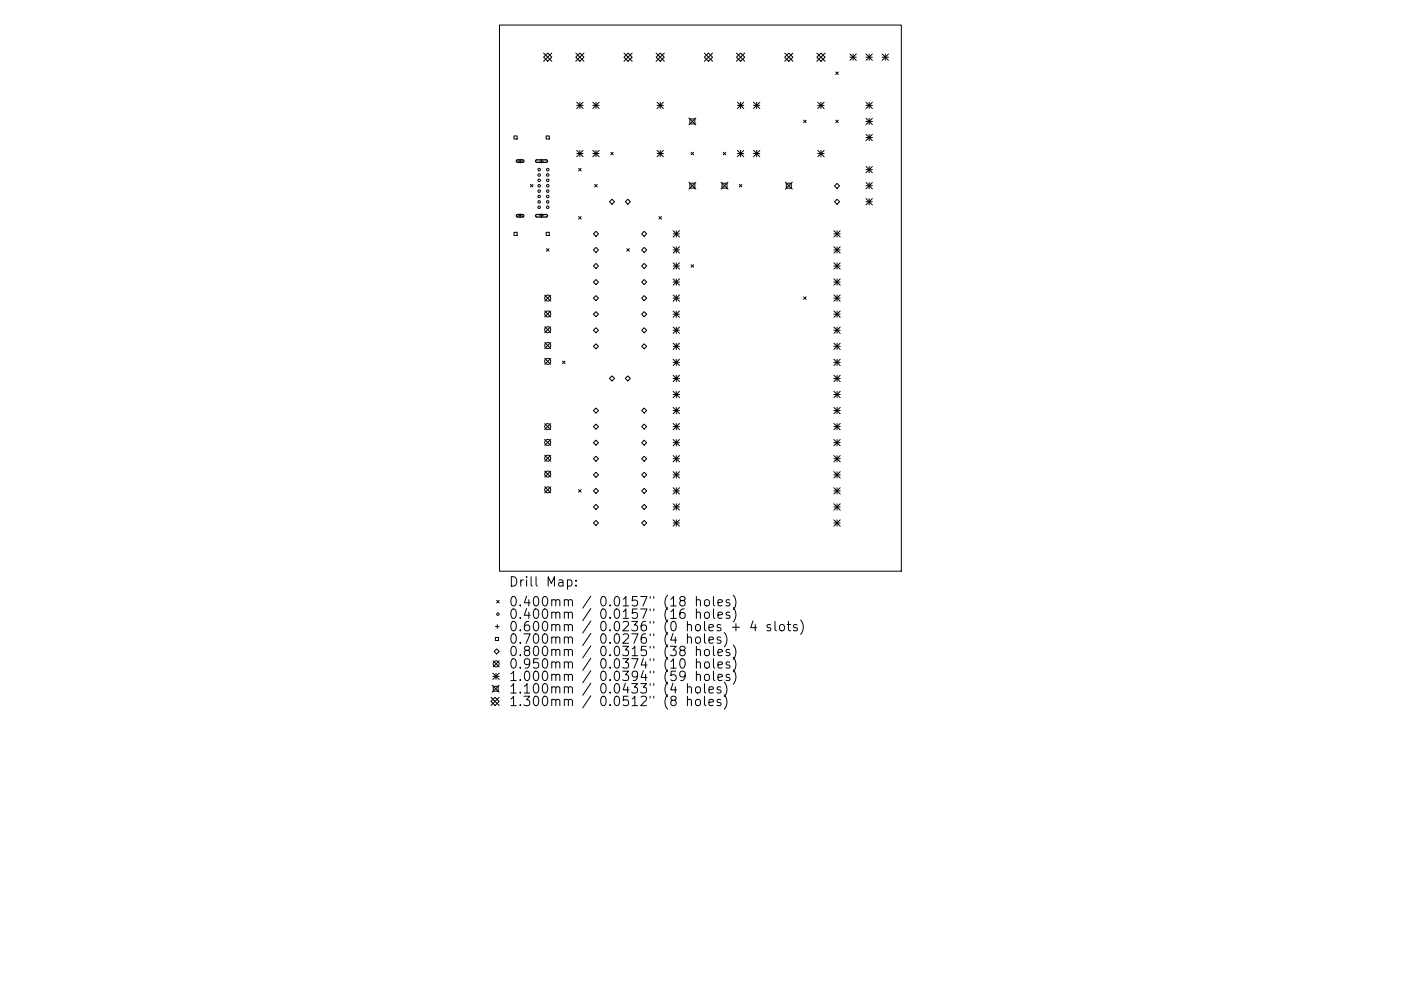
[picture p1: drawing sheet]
<svg xmlns="http://www.w3.org/2000/svg" width="297mm" height="210mm" viewBox="0 0 297 210" stroke-linecap="round" stroke-linejoin="round" font-family="sans-serif">
<defs><g id="words">
<g font-size="2.8">
<text x="107.8" y="124.5">Drill Map:</text>
<text x="107.8" y="128.7">0.400mm / 0.0157&quot; (18 holes)</text>
<text x="107.8" y="131.3">0.400mm / 0.0157&quot; (16 holes)</text>
<text x="107.8" y="133.9">0.600mm / 0.0236&quot; (0 holes + 4 slots)</text>
<text x="107.8" y="136.6">0.700mm / 0.0276&quot; (4 holes)</text>
<text x="107.8" y="139.2">0.800mm / 0.0315&quot; (38 holes)</text>
<text x="107.8" y="141.9">0.950mm / 0.0374&quot; (10 holes)</text>
<text x="107.8" y="144.5">1.000mm / 0.0394&quot; (59 holes)</text>
<text x="107.8" y="147.1">1.100mm / 0.0433&quot; (4 holes)</text>
<text x="107.8" y="149.8">1.300mm / 0.0512&quot; (8 holes)</text>
</g>
</g></defs>
<g fill="none" stroke="#000" stroke-width=".21">
<path d="M105.9 5.3h85.2v115.9h-85.2zM115.3 12.1l.8-.8 .9 .8-.9 .9zM115.3 11.3l1.7 1.7M117 11.3l-1.7 1.7M122.1 12.1l.8-.8 .9 .8-.9 .9zM122.1 11.3l1.7 1.7M123.8 11.3l-1.7 1.7M132.3 12.1l.9-.8 .8 .8-.8 .9zM132.3 11.3l1.7 1.7M134 11.3l-1.7 1.7M139.1 12.1l.9-.8 .9 .8-.9 .9zM139.1 11.3l1.8 1.7"/>
<path d="M140.9 11.3l-1.8 1.7M149.3 12.1l.9-.8 .9 .8-.9 .9zM149.3 11.3l1.8 1.7M151.1 11.3l-1.8 1.7M156.1 12.1l.9-.8 .9 .8-.9 .9zM156.1 11.3l1.8 1.7M157.9 11.3l-1.8 1.7M166.4 12.1l.8-.8 .9 .8-.9 .9zM166.4 11.3l1.7 1.7M168.1 11.3l-1.7 1.7M173.2 12.1l.9-.8 .8 .8-.8 .9zM173.2 11.3l1.7 1.7"/>
<path d="M174.9 11.3l-1.7 1.7M177.2 15.3l.5 .5M177.7 15.3l-.5 .5M180.2 11.5l1.3 1.3M180.2 12.1h1.3M180.9 11.5v1.3M181.5 11.5l-1.3 1.3M183.6 12.1h1.4M183.6 11.5l1.4 1.3M184.3 11.5v1.3M185 11.5l-1.4 1.3M187 12.1h1.4"/>
<path d="M187 11.5l1.4 1.3M187.7 11.5v1.3M188.4 11.5l-1.4 1.3M109 28.8h.6v.7h-.6zM109.9 34.2h.8M110.3 33.8v.8M112.4 39.1l.6 .6M113 39.1l-.6 .6M114.4 34.2h.8M114.8 33.8v.8M115.8 28.8h.7v.7h-.7zM122.3 21.7l1.3 1.3"/>
<path d="M122.3 22.4h1.3M122.3 31.9l1.3 1.3M122.3 32.6h1.3M122.7 35.7l.5 .6M122.9 21.7v1.3M122.9 31.9v1.3M123.2 35.7l-.5 .6M123.6 21.7l-1.3 1.3M123.6 31.9l-1.3 1.3M125.7 22.4h1.3M125.7 32.6h1.3M125.7 21.7l1.3 1.3"/>
<path d="M125.7 31.9l1.3 1.3M126.1 39.1l.5 .6M126.3 21.7v1.3M126.3 31.9v1.3M126.6 39.1l-.5 .6M127 31.9l-1.3 1.3M127 21.7l-1.3 1.3M129.5 32.3l.5 .5M130 32.3l-.5 .5M139.3 21.7l1.4 1.3M139.3 22.4h1.4M139.3 32.6h1.4"/>
<path d="M139.3 31.9l1.4 1.3M140 21.7v1.3M140 31.9v1.3M140.7 21.7l-1.4 1.3M140.7 31.9l-1.4 1.3M146.1 25l1.4 1.5M146.1 38.7l1.4 1.4M146.3 25.2h1v1.1h-1zM146.3 38.9h1v1h-1zM146.5 32.3l.6 .5M147.1 32.3l-.6 .5M147.5 38.7l-1.4 1.4"/>
<path d="M147.5 25l-1.4 1.5M152.9 38.7l1.5 1.4M153.1 38.9h1v1h-1zM153.3 32.3l.6 .5M153.9 32.3l-.6 .5M154.4 38.7l-1.5 1.4M156.4 22.4h1.3M156.4 32.6h1.3M156.4 21.7l1.3 1.3M156.4 31.9l1.3 1.3M156.8 39.1l.5 .6M157 21.7v1.3"/>
<path d="M157 31.9v1.3M157.3 39.1l-.5 .6M157.7 21.7l-1.3 1.3M157.7 31.9l-1.3 1.3M159.8 22.4h1.3M159.8 32.6h1.3M159.8 21.7l1.3 1.3M159.8 31.9l1.3 1.3M160.4 21.7v1.3M160.4 31.9v1.3M161.1 31.9l-1.3 1.3M161.1 21.7l-1.3 1.3"/>
<path d="M166.5 38.7l1.5 1.4M166.7 38.9h1.1v1h-1.1zM168 38.7l-1.5 1.4M170.4 25.5l.5 .5M170.9 25.5l-.5 .5M173.4 21.7l1.3 1.3M173.4 22.4h1.3M173.4 32.6h1.3M173.4 31.9l1.3 1.3M174.1 21.7v1.3M174.1 31.9v1.3M174.7 21.7l-1.3 1.3"/>
<path d="M174.7 31.9l-1.3 1.3M177.2 25.5l.5 .5M177.5 38.9l.5 .5-.5 .6-.6-.6zM177.7 25.5l-.5 .5M183.6 38.7l1.4 1.4M183.6 22.4h1.4M183.6 21.7l1.4 1.3M183.6 25.1l1.4 1.3M183.6 25.8h1.4M183.6 28.5l1.4 1.3M183.6 29.2h1.4M183.6 35.3l1.4 1.4"/>
<path d="M183.6 36h1.4M183.6 39.4h1.4M184.3 21.7v1.3M184.3 25.1v1.3M184.3 28.5v1.3M184.3 35.3v1.4M184.3 38.7v1.4M185 21.7l-1.4 1.3M185 28.5l-1.4 1.3M185 35.3l-1.4 1.4M185 38.7l-1.4 1.4M185 25.1l-1.4 1.3"/>
<path d="M109 49.3h.6v.7h-.6zM109.9 45.8h.8M110.3 45.4v.8M114.4 45.8h.8M114.8 45.4v.8M115.8 49.3h.7v.7h-.7zM115.9 52.8l.5 .5M116.4 52.8l-.5 .5M122.7 45.9l.5 .6M123.2 45.9l-.5 .6M125.8 53l.5-.5 .6 .5-.6 .6zM126.3 49.1l.6 .5-.6 .6-.5-.6z"/>
<path d="M126.3 55.9l.6 .5-.6 .6-.5-.6zM126.3 59.3l.6 .5-.6 .6-.5-.6zM129.8 42.3l.5 .5-.5 .5-.6-.5zM132.9 52.8l.5 .5M133.1 42.3l.5 .5-.5 .5-.5-.5zM133.4 52.8l-.5 .5M136 53l.6-.5 .5 .5-.5 .6zM136 56.4l.6-.5 .5 .5-.5 .6zM136 59.8l.6-.5 .5 .5-.5 .6zM136.6 49.1l.5 .5-.5 .6-.6-.6zM139.7 45.9l.5 .6M140.2 45.9l-.5 .6"/>
<path d="M142.7 48.9l1.4 1.4M142.7 52.4l1.4 1.3M142.7 49.6h1.4M142.7 53h1.4M142.7 55.8l1.4 1.3M142.7 56.4h1.4M142.7 59.2l1.4 1.3M142.7 59.8h1.4M143.4 48.9v1.4M143.4 52.4v1.3M143.4 55.8v1.3M143.4 59.2v1.3"/>
<path d="M144.1 59.2l-1.4 1.3M144.1 52.4l-1.4 1.3M144.1 48.9l-1.4 1.4M144.1 55.8l-1.4 1.3M146.5 56.2l.6 .5M147.1 56.2l-.6 .5M176.8 49.6h1.3M176.8 53h1.3M176.8 56.4h1.3M176.8 59.8h1.3M176.8 48.9l1.3 1.4M176.8 52.4l1.3 1.3"/>
<path d="M176.8 55.8l1.3 1.3M176.8 59.2l1.3 1.3M177.5 42.3l.5 .5-.5 .5-.6-.5zM177.5 48.9v1.4M177.5 52.4v1.3M177.5 55.8v1.3M177.5 59.2v1.3M178.1 55.8l-1.3 1.3M178.1 48.9l-1.3 1.4M178.1 52.4l-1.3 1.3M178.1 59.2l-1.3 1.3M183.6 42.1l1.4 1.4"/>
<path d="M183.6 42.8h1.4M184.3 42.1v1.4M185 42.1l-1.4 1.4M115.5 62.6l1.3 1.3M115.5 66l1.3 1.2M115.5 69.3l1.3 1.3M115.5 72.7l1.3 1.3M115.5 76l1.3 1.3M116.8 62.6l-1.3 1.3M116.8 66l-1.3 1.2M116.8 69.3l-1.3 1.3M116.8 72.7l-1.3 1.3"/>
<path d="M116.8 76l-1.3 1.3M119.3 76.6l.5 .6M119.8 76.6l-.5 .6M125.8 70.1l.5-.6 .6 .6-.6 .5zM126.3 62.7l.6 .6-.6 .5-.5-.5zM126.3 66.1l.6 .6-.6 .5-.5-.5zM126.3 72.9l.6 .6-.6 .5-.5-.5zM133.1 79.8l.5 .5-.5 .5-.5-.5zM136 70.1l.6-.6 .5 .6-.5 .5zM136.6 62.7l.5 .6-.5 .5-.6-.5zM136.6 66.1l.5 .6-.5 .5-.6-.5zM136.6 72.9l.5 .6-.5 .5-.6-.5z"/>
<path d="M142.7 66l1.4 1.3M142.7 62.6l1.4 1.3M142.7 63.3h1.4M142.7 66.7h1.4M142.7 69.4l1.4 1.3M142.7 70.1h1.4M142.7 72.8l1.4 1.3M142.7 73.5h1.4M142.7 76.2l1.4 1.4M142.7 76.9h1.4M142.7 79.6l1.4 1.4M143.4 62.6v1.3"/>
<path d="M143.4 66v1.3M143.4 69.4v1.3M143.4 72.8v1.3M143.4 76.2v1.4M143.4 79.6v1.4M144.1 62.6l-1.4 1.3M144.1 66l-1.4 1.3M144.1 69.4l-1.4 1.3M144.1 72.8l-1.4 1.3M144.1 76.2l-1.4 1.4M144.1 79.6l-1.4 1.4M170.4 63l.5 .5"/>
<path d="M170.9 63l-.5 .5M176.8 69.4l1.3 1.3M176.8 63.3h1.3M176.8 66.7h1.3M176.8 70.1h1.3M176.8 73.5h1.3M176.8 76.9h1.3M176.8 62.6l1.3 1.3M176.8 66l1.3 1.3M176.8 72.8l1.3 1.3M176.8 76.2l1.3 1.4M176.8 79.6l1.3 1.4"/>
<path d="M177.5 62.6v1.3M177.5 66v1.3M177.5 69.4v1.3M177.5 72.8v1.3M177.5 76.2v1.4M177.5 79.6v1.4M178.1 66l-1.3 1.3M178.1 72.8l-1.3 1.3M178.1 76.2l-1.3 1.4M178.1 62.6l-1.3 1.3M178.1 69.4l-1.3 1.3M178.1 79.6l-1.3 1.4"/>
<path d="M115.5 89.9l1.3 1.3M115.5 93.2l1.3 1.3M115.5 96.6l1.3 1.3M115.5 99.9l1.3 1.3M116.8 89.9l-1.3 1.3M116.8 93.2l-1.3 1.3M116.8 96.6l-1.3 1.3M116.8 99.9l-1.3 1.3M125.8 93.9l.5-.5 .6 .5-.6 .6zM126.3 86.6l.6 .5-.6 .5-.5-.5zM126.3 90l.6 .5-.6 .6-.5-.6zM126.3 96.8l.6 .5-.6 .6-.5-.6z"/>
<path d="M129.2 80.3l.6-.5 .5 .5-.5 .5zM136 87.1l.6-.5 .5 .5-.5 .5zM136 90.5l.6-.5 .5 .5-.5 .6zM136 93.9l.6-.5 .5 .5-.5 .6zM136.6 96.8l.5 .5-.5 .6-.6-.6zM142.7 80.3h1.4M142.7 83l1.4 1.4M142.7 83.7h1.4M142.7 86.4l1.4 1.4M142.7 87.1h1.4M142.7 89.8l1.4 1.4M142.7 90.5h1.4"/>
<path d="M142.7 93.3l1.4 1.3M142.7 93.9h1.4M142.7 96.7l1.4 1.3M142.7 97.3h1.4M143.4 83v1.4M143.4 86.4v1.4M143.4 89.8v1.4M143.4 93.3v1.3M143.4 96.7v1.3M144.1 89.8l-1.4 1.4M144.1 83l-1.4 1.4M144.1 86.4l-1.4 1.4"/>
<path d="M144.1 93.3l-1.4 1.3M144.1 96.7l-1.4 1.3M176.8 80.3h1.3M176.8 83.7h1.3M176.8 87.1h1.3M176.8 90.5h1.3M176.8 93.9h1.3M176.8 97.3h1.3M176.8 83l1.3 1.4M176.8 86.4l1.3 1.4M176.8 89.8l1.3 1.4M176.8 93.3l1.3 1.3"/>
<path d="M176.8 96.7l1.3 1.3M177.5 83v1.4M177.5 86.4v1.4M177.5 89.8v1.4M177.5 93.3v1.3M177.5 96.7v1.3M178.1 83l-1.3 1.4M178.1 86.4l-1.3 1.4M178.1 89.8l-1.3 1.4M178.1 93.3l-1.3 1.3M178.1 96.7l-1.3 1.3M115.5 103.3l1.3 1.3"/>
<path d="M116.8 103.3l-1.3 1.3M122.7 103.9l.5 .5M123.2 103.9l-.5 .5M126.3 100.2l.6 .5-.6 .6-.5-.6zM126.3 103.6l.6 .5-.6 .6-.5-.6zM126.3 107l.6 .6-.6 .5-.5-.5zM126.3 110.4l.6 .6-.6 .5-.5-.5zM136 107.6l.6-.6 .5 .6-.5 .5zM136 111l.6-.6 .5 .6-.5 .5zM136.6 100.2l.5 .5-.5 .6-.6-.6zM136.6 103.6l.5 .5-.5 .6-.6-.6zM142.7 100.1l1.4 1.3"/>
<path d="M142.7 100.7h1.4M142.7 103.5l1.4 1.3M142.7 104.1h1.4M142.7 106.9l1.4 1.3M142.7 107.6h1.4M142.7 110.3l1.4 1.3M142.7 111h1.4M143.4 100.1v1.3M143.4 103.5v1.3M143.4 106.9v1.3M143.4 110.3v1.3M144.1 100.1l-1.4 1.3"/>
<path d="M144.1 103.5l-1.4 1.3M144.1 106.9l-1.4 1.3M144.1 110.3l-1.4 1.3M176.8 100.7h1.3M176.8 104.1h1.3M176.8 107.6h1.3M176.8 111h1.3M176.8 100.1l1.3 1.3M176.8 103.5l1.3 1.3M176.8 106.9l1.3 1.3M176.8 110.3l1.3 1.3M177.5 100.1v1.3"/>
<path d="M177.5 103.5v1.3M177.5 106.9v1.3M177.5 110.3v1.3M178.1 100.1l-1.3 1.3M178.1 103.5l-1.3 1.3M178.1 106.9l-1.3 1.3M178.1 110.3l-1.3 1.3M105 132.9h.8M105 135.2h.7v.7h-.7zM105.3 137.7l.5 .5-.5 .5-.5-.5zM105.3 127.4l.5 .5M105.4 132.5v.8"/>
<path d="M105.8 127.4l-.5 .5M120.3 123.1l.6-.1 .4 .4v.6l-.2 .3h-.8M122.1 124.2v.2M122.1 123.1v.2M144.3 139.9l.5-.1a1.25 1.25 0 0 1 0 2l-.4-.1-.2-.3-.1-.9zM144.5 127.4l-.4-.4 .1-.3 .3-.1 .6 .1 .2 .2-.1 .3-.9 .3-.2 .3v.4l.4 .4h.4l.4-.4v-.4l-.4-.4M144.5 138l-.4-.4 .1-.3 .3-.2 .6 .1 .2 .3-.1 .3-.9 .3-.2 .3 .1 .5 .3 .2h.4l.4-.4v-.3l-.4-.4M145.1 129.2a.79 .79 0 0 0-1 .9v.7l.2 .3 .6 .1 .3-.2 .1-.7-.2-.2-.6-.1-.4 .3M145.7 135.3a.5 .5 0 0 1 .9 .1v1.1M145.7 134.5v2M147.6 135.3a.54 .54 0 0 1 .5-.2 .54 .54 0 0 1 .4 .4v.6a.54 .54 0 0 1-.5 .4 .54 .54 0 0 1-.5-.4zM147.6 127.4l.3-.2 .5 .1 .1 1.3"/>
<path d="M147.6 130.1a.5 .5 0 0 1 .9 0v1.1M147.6 138a.5 .5 0 0 1 .9 .1v1M147.6 126.6v2M147.6 129.2v2M147.6 137.1v2M147.6 139.8v2M149.4 134.5v1.7l.2 .3M149.5 127.4l.2-.2a.54 .54 0 0 1 .7 .4v.6a.54 .54 0 0 1-.5 .4 .54 .54 0 0 1-.5-.4zM149.5 130.1a.54 .54 0 0 1 .5-.2 .54 .54 0 0 1 .4 .3v.6a.54 .54 0 0 1-.5 .4 .54 .54 0 0 1-.5-.4zM149.5 138a.54 .54 0 0 1 .5-.2 .54 .54 0 0 1 .4 .4v.5a.54 .54 0 0 1-.5 .4 .54 .54 0 0 1-.5-.4zM150.3 135.8l1-.2-.1-.4-.6-.1-.3 .3 .1 1h.8M151.3 126.6v1.7l.3 .3"/>
<path d="M151.3 129.2v1.7l.3 .3M151.3 137.1v1.7l.3 .3M151.3 139.8v1.7l.3 .3M152.2 127.9l1-.2-.1-.4-.6-.1-.3 .3 .1 1h.8M152.2 130.5l1-.2-.1-.3-.6-.1-.3 .2 .1 1h.8M152.2 138.5l1-.2-.1-.4-.6-.1-.3 .3 .1 .9h.8M152.8 135.2l-.5-.1-.3 .3 .1 .3 .7 .2v.5h-.8M153.6 134.2a2.29 2.29 0 0 1 0 3M154.7 127.3l-.5-.1-.3 .3 .1 .3 .7 .2v.5h-.8M154.7 130l-.5-.1-.3 .2 .1 .3 .7 .2v.5h-.8M154.7 137.9l-.5-.1-.3 .3 .1 .3 .7 .1v.5h-.8M155.3 133.1h1.5"/>
<path d="M155.5 126.3a2.29 2.29 0 0 1 0 3M155.5 128.9a2.29 2.29 0 0 1 0 3.1M155.5 136.8a2.29 2.29 0 0 1 0 3.1M155.5 139.5a2.29 2.29 0 0 1 0 3M156 132.3v1.5M159.6 131.7l-.4 1.5h1.2M160.1 132.5v1.3M163.4 132.6l-.5-.1-.3 .3 .1 .3 .7 .2v.4h-.8M164.3 131.8v1.8l.3 .2M165.4 132.7a.54 .54 0 0 1 .5-.2 .54 .54 0 0 1 .4 .4v.6a.54 .54 0 0 1-.5 .4 .54 .54 0 0 1-.5-.4zM166.9 132.5h.7M167.2 131.8v1.8l.1 .1 .3 .1"/>
<path d="M169 132.6l-.5-.1-.3 .3 .1 .3 .7 .2v.4h-.8M169.7 131.6a2.29 2.29 0 0 1 0 3M104.1 147.9l1.7 1.8M104.4 145.4l1.4 1.5M104.5 142.8l1.3 1.4M104.5 143.5h1.3M104.6 140.2l1.2 1.3M104.6 145.6h1v1.1h-1zM105 147.9l.8 .9-.8 .9-.9-.9zM105.2 142.8v1.4M105.8 140.2l-1.2 1.3M105.8 142.8l-1.3 1.4"/>
<path d="M105.8 145.4l-1.4 1.5M105.8 147.9l-1.7 1.8M145.3 143.3l-.4 .3h-.4l-.4-.3v-.5l.2-.3 .6-.1 .3 .2a1.32 1.32 0 0 1-.5 1.8h-.4M145.7 145.9a.5 .5 0 0 1 .9 .1v1M145.7 148.6a.5 .5 0 0 1 .9 .1v1M145.7 145v2M145.7 147.7v2M147.6 145.9a.54 .54 0 0 1 .5-.2 .54 .54 0 0 1 .4 .4v.6a.54 .54 0 0 1-.5 .4 .54 .54 0 0 1-.5-.4zM147.6 148.6a.54 .54 0 0 1 .5-.2 .54 .54 0 0 1 .4 .4v.5a.54 .54 0 0 1-.5 .4 .54 .54 0 0 1-.5-.4zM147.6 140.6a.5 .5 0 0 1 .9 .1v1.1M147.6 143.3a.5 .5 0 0 1 .9 0v1.1M147.6 142.4v2"/>
<path d="M149.4 145v1.8l.2 .2M149.4 147.7v1.7l.2 .3M149.5 140.6a.54 .54 0 0 1 .5-.2 .54 .54 0 0 1 .4 .4l-.1 .8a.54 .54 0 0 1-.5 .2 .54 .54 0 0 1-.4-.4zM149.5 143.3a.54 .54 0 0 1 .5-.2 .54 .54 0 0 1 .4 .3v.6a.54 .54 0 0 1-.5 .4 .54 .54 0 0 1-.5-.4zM150.3 146.4l1-.2-.1-.4-.6-.1-.3 .3 .1 .9h.8M150.3 149l1-.1-.1-.4-.6-.1-.3 .3 .1 .9h.8M151.3 142.4v1.7l.3 .3M152.2 141.1l1-.2-.1-.4-.6-.1-.3 .3 .1 1h.8M152.2 143.7l1-.2-.1-.3-.6-.1-.3 .2 .1 1h.8M152.8 145.8l-.5-.1-.3 .3 .1 .3 .7 .2v.4h-.8M152.8 148.5l-.5-.1-.3 .3 .1 .3 .7 .1v.5h-.8M153.6 144.8a2.29 2.29 0 0 1 0 3"/>
<path d="M153.6 147.4a2.29 2.29 0 0 1 0 3.1M154.7 140.5l-.5-.1-.3 .3 .1 .3 .7 .2v.5h-.8M154.7 143.2l-.5-.1-.3 .2 .1 .3 .7 .2v.5h-.8M155.5 142.1a2.29 2.29 0 0 1 0 3.1"/>
<circle cx="114.3" cy="38.3" r=".27"/>
<circle cx="114.3" cy="36" r=".27"/>
<circle cx="114.3" cy="37.1" r=".27"/>
<circle cx="114.3" cy="39.4" r=".27"/>
<circle cx="116.1" cy="38.3" r=".27"/>
<circle cx="116.1" cy="39.4" r=".27"/>
<circle cx="116.1" cy="36" r=".27"/>
<circle cx="116.1" cy="37.1" r=".27"/>
<circle cx="114.3" cy="42.8" r=".27"/>
<circle cx="114.3" cy="41.7" r=".27"/>
<circle cx="114.3" cy="44" r=".27"/>
<circle cx="114.3" cy="40.5" r=".27"/>
<circle cx="116.1" cy="42.8" r=".27"/>
<circle cx="116.1" cy="41.7" r=".27"/>
<circle cx="116.1" cy="44" r=".27"/>
<circle cx="116.1" cy="40.5" r=".27"/>
<circle cx="116.1" cy="63.3" r=".64"/>
<circle cx="116.1" cy="66.6" r=".64"/>
<circle cx="116.1" cy="70" r=".64"/>
<circle cx="116.1" cy="76.7" r=".64"/>
<circle cx="116.1" cy="73.3" r=".64"/>
<circle cx="116.1" cy="93.9" r=".64"/>
<circle cx="116.1" cy="90.5" r=".64"/>
<circle cx="116.1" cy="97.2" r=".64"/>
<circle cx="116.1" cy="103.9" r=".64"/>
<circle cx="116.1" cy="100.6" r=".64"/>
<circle cx="105.6" cy="130.3" r=".27"/>
<circle cx="105.2" cy="140.9" r=".64"/>
</g>
<path d="M109.5 34l1.4-.1 .2 .3-.2 .2h-1.2l-.2-.2zM113.6 34l2.2-.1 .3 .3-.3 .2h-2l-.2-.1zM109.5 45.6l1.4-.1 .2 .3-.2 .2h-1.2l-.2-.1zM113.6 45.6l2.2-.1 .3 .3-.3 .2h-2l-.2-.1z" fill="none" stroke="#000" stroke-width=".27"/>
<use href="#words"/>
</svg>
